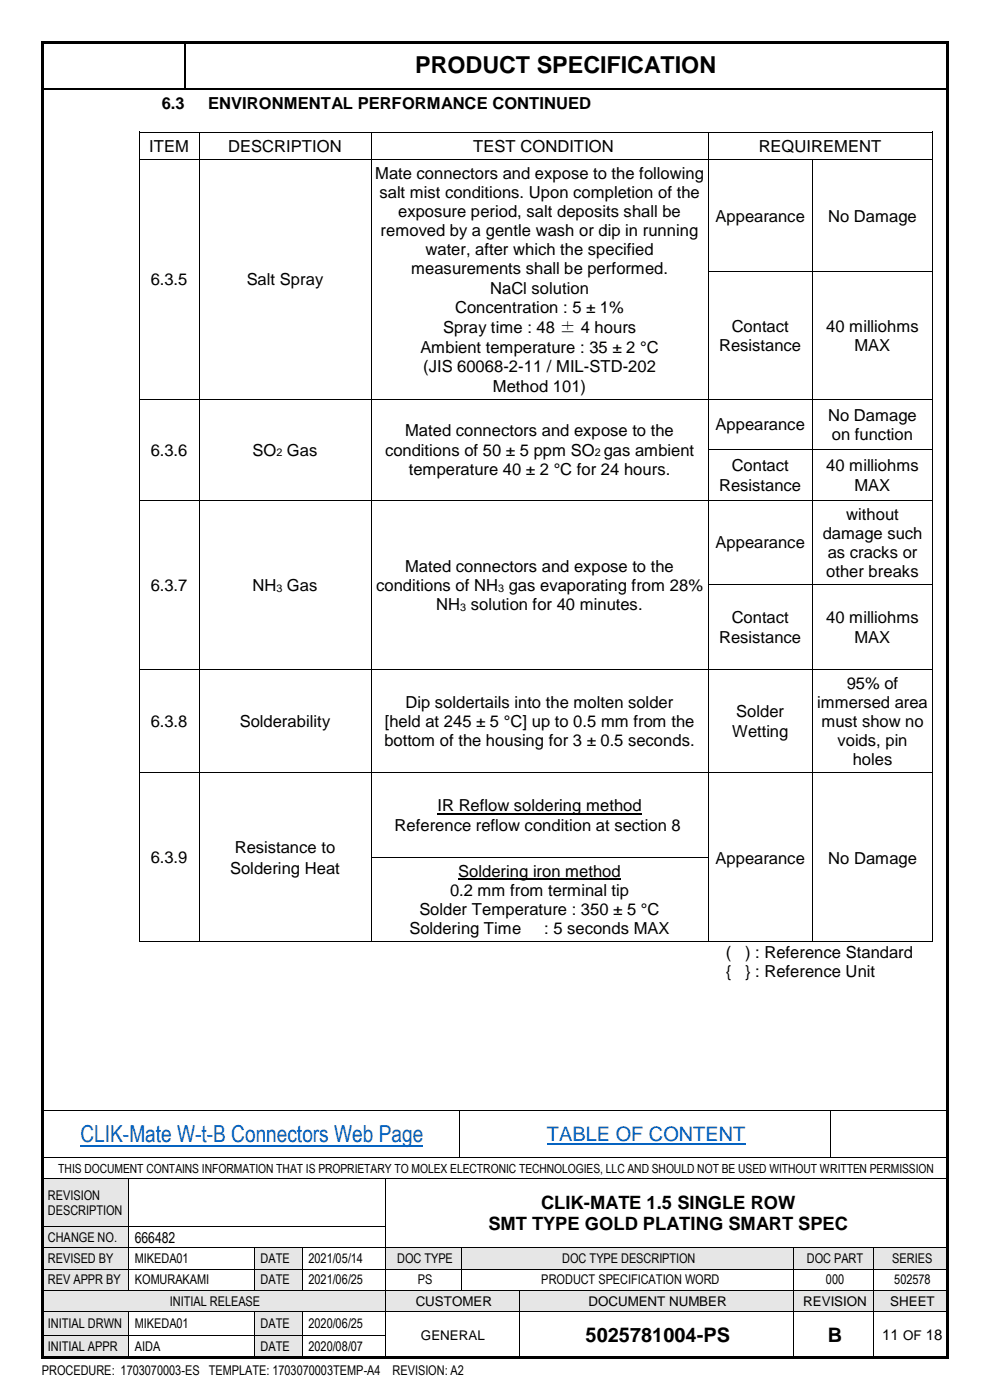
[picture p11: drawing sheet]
<svg xmlns="http://www.w3.org/2000/svg" width="210mm" height="297mm" viewBox="0 0 210 297" stroke-linecap="round" stroke-linejoin="round" font-family="sans-serif">
<defs><g id="words">
<text font-size="5" x="88.1" y="15.5">PRODUCT SPECIFICATION</text>
<text font-size="5" fill="#0563c1" x="17.1" y="242.4">CLIK-Mate W-t-B Connectors Web Page</text>
<text font-size="4.2" fill="#0563c1" x="116" y="242.1">TABLE OF CONTENT</text>
<g font-size="4.2">
<text x="124.2" y="284.7">5025781004-PS</text>
<text x="175.6" y="284.7">B</text>
</g>
<g font-size="3.9">
<text x="114.8" y="256.5">CLIK-MATE 1.5 SINGLE ROW</text>
<text x="103.6" y="261">SMT TYPE GOLD PLATING SMART SPEC</text>
</g>
<g font-size="3.5">
<text x="34.3" y="23.1">6.3</text>
<text x="44.2" y="23.1">ENVIRONMENTAL PERFORMANCE CONTINUED</text>
<text x="31.7" y="32.2">ITEM</text>
<text x="48.4" y="32.2">DESCRIPTION</text>
<text x="100.4" y="32.2">TEST CONDITION</text>
<text x="160.9" y="32.2">REQUIREMENT</text>
<text x="79.6" y="37.9">Mate connectors and expose to the following</text>
<text x="80.5" y="42">salt mist conditions. Upon completion of the</text>
<text x="84.5" y="46">exposure period, salt deposits shall be</text>
<text x="151.8" y="47">Appearance</text>
<text x="175.7" y="47">No Damage</text>
<text x="80.7" y="50.1">removed by a gentle wash or dip in running</text>
<text x="87.2" y="58.2">measurements shall be performed.</text>
<text x="90.3" y="54.2">water, after which the specified</text>
<text x="32" y="60.5">6.3.5</text>
<text x="52.3" y="60.5">Salt Spray</text>
<text x="104" y="62.3">NaCl solution</text>
<text x="94" y="70.6">Spray time : 48 ± 4 hours</text>
<text x="96.5" y="66.3">Concentration : 5 ± 1%</text>
<text x="155.2" y="70.4">Contact</text>
<text x="175.3" y="70.4">40 milliohms</text>
<text x="89.2" y="74.9">Ambient temperature : 35 ± 2 °C</text>
<text x="152.6" y="74.5">Resistance</text>
<text x="181.3" y="74.5">MAX</text>
<text x="89.8" y="79">(JIS 60068-2-11 / MIL-STD-202</text>
<text x="104.6" y="83.1">Method 101)</text>
<text x="175.7" y="89.3">No Damage</text>
<text x="86" y="92.6">Mated connectors and expose to the</text>
<text x="151.8" y="91.3">Appearance</text>
<text x="176.5" y="93.4">on function</text>
<text x="32" y="96.7">6.3.6</text>
<text x="53.6" y="96.7">SO Gas</text>
<text x="81.7" y="96.7">conditions of 50 ± 5 ppm SO gas ambient</text>
<text x="86.7" y="100.7">temperature 40 ± 2 °C for 24 hours.</text>
<text x="155.2" y="100">Contact</text>
<text x="175.3" y="100">40 milliohms</text>
<text x="152.6" y="104.1">Resistance</text>
<text x="181.3" y="104.1">MAX</text>
<text x="179.5" y="110.3">without</text>
<text x="151.8" y="116.3">Appearance</text>
<text x="174.5" y="114.3">damage such</text>
<text x="175.6" y="118.4">as cracks or</text>
<text x="32" y="125.3">6.3.7</text>
<text x="53.6" y="125.3">NH Gas</text>
<text x="79.8" y="125.3">conditions of NH gas evaporating from 28%</text>
<text x="86" y="121.3">Mated connectors and expose to the</text>
<text x="175.3" y="122.4">other breaks</text>
<text x="92.6" y="129.4">NH solution for 40 minutes.</text>
<text x="152.6" y="136.3">Resistance</text>
<text x="155.2" y="132.3">Contact</text>
<text x="175.3" y="132.3">40 milliohms</text>
<text x="181.3" y="136.3">MAX</text>
<text x="179.6" y="146.1">95% of</text>
<text x="32" y="154.2">6.3.8</text>
<text x="50.8" y="154.3">Solderability</text>
<text x="81.6" y="154.2">[held at 245 ± 5 °C] up to 0.5 mm from the</text>
<text x="86" y="150.2">Dip soldertails into the molten solder</text>
<text x="156.2" y="152.2">Solder</text>
<text x="173.3" y="150.2">immersed area</text>
<text x="174.2" y="154.2">must show no</text>
<text x="81.6" y="158.3">bottom of the housing for 3 ± 0.5 seconds.</text>
<text x="155.3" y="156.3">Wetting</text>
<text x="177.7" y="158.3">voids, pin</text>
<text x="180.9" y="162.3">holes</text>
<text x="92.8" y="172.2">IR Reflow soldering method</text>
<text x="83.7" y="176.2">Reference reflow condition at section 8</text>
<text x="32" y="183.2">6.3.9</text>
<text x="48.8" y="185.3">Soldering Heat</text>
<text x="49.8" y="181">Resistance to</text>
<text x="151.8" y="183.2">Appearance</text>
<text x="175.7" y="183.2">No Damage</text>
<text x="95.5" y="190.1">0.2 mm from terminal tip</text>
<text x="97.2" y="186">Soldering iron method</text>
<text x="89" y="194.1">Solder Temperature : 350 ± 5 °C</text>
<text x="86.8" y="198.2">Soldering Time</text>
<text x="115.4" y="198.2">: 5 seconds MAX</text>
<text x="153.9" y="203.2">(</text>
<text x="158.1" y="203.2">) : Reference Standard</text>
<text x="153.9" y="207.2">{</text>
<text x="158.1" y="207.2">} : Reference Unit</text>
</g>
<g font-size="3.2">
<text x="28.6" y="263.6">666482</text>
<text x="187.1" y="284.3">11 OF 18</text>
</g>
<g font-size="2.8">
<text x="10.2" y="254.5">REVISION</text>
<text x="10.2" y="257.8">DESCRIPTION</text>
<text x="10.2" y="263.5">CHANGE NO.</text>
<text x="10.2" y="268">REVISED BY</text>
<text x="28.6" y="268">MIKEDA01</text>
<text x="55.3" y="268">DATE</text>
<text x="65.4" y="268">2021/05/14</text>
<text x="84.3" y="268">DOC TYPE</text>
<text x="119.3" y="268">DOC TYPE DESCRIPTION</text>
<text x="171.1" y="268">DOC PART</text>
<text x="189.3" y="268">SERIES</text>
<text x="10.2" y="272.5">REV APPR BY</text>
<text x="28.6" y="272.5">KOMURAKAMI</text>
<text x="55.3" y="272.5">DATE</text>
<text x="65.4" y="272.5">2021/06/25</text>
<text x="88.6" y="272.5">PS</text>
<text x="114.8" y="272.5">PRODUCT SPECIFICATION WORD</text>
<text x="175.2" y="272.5">000</text>
<text x="189.7" y="272.5">502578</text>
<text x="10.2" y="281.8">INITIAL DRWN</text>
<text x="28.6" y="281.8">MIKEDA01</text>
<text x="36" y="277">INITIAL RELEASE</text>
<text x="55.3" y="281.8">DATE</text>
<text x="65.4" y="281.8">2020/06/25</text>
<text x="88.2" y="277">CUSTOMER</text>
<text x="124.9" y="277">DOCUMENT NUMBER</text>
<text x="170.4" y="277">REVISION</text>
<text x="188.8" y="277">SHEET</text>
<text x="10.2" y="286.7">INITIAL APPR</text>
<text x="28.6" y="286.7">AIDA</text>
<text x="55.3" y="286.7">DATE</text>
<text x="65.4" y="286.7">2020/08/07</text>
<text x="89.3" y="284.2">GENERAL</text>
<text x="8.9" y="291.8">PROCEDURE: 1703070003-ES TEMPLATE: 1703070003TEMP-A4</text>
<text x="83.3" y="291.8">REVISION: A2</text>
</g>
<text font-size="2.7" x="12.4" y="248.8">THIS DOCUMENT CONTAINS INFORMATION THAT IS PROPRIETARY TO MOLEX ELECTRONIC TECHNOLOGIES, LLC AND SHOULD NOT BE USED WITHOUT WRITTEN PERMISSION</text>
<g font-size="2.3">
<text x="58.6" y="96.8">2</text>
<text x="126.2" y="96.8">2</text>
<text x="58.6" y="125.5">3</text>
<text x="105.7" y="125.5">3</text>
<text x="97.6" y="129.6">3</text>
</g>
</g></defs>
<g fill="#000">
<path d="M39 8.9h.3v.2h-.3z" fill-rule="evenodd"/>
<path d="M39 18.7h.3v.3h-.3z" fill-rule="evenodd"/>
<path d="M97.4 235.5h.2v.2h-.2z" fill-rule="evenodd"/>
<path d="M176 235.5h.2v.2h-.2z" fill-rule="evenodd"/>
<path d="M97.4 245.5h.2v.2h-.2z" fill-rule="evenodd"/>
<path d="M176 245.5h.2v.2h-.2z" fill-rule="evenodd"/>
</g>
<path d="M8.8 18.8h30.2M39.2 9.1v9.6M39.3 18.8h161.6" fill="none" stroke="#000" stroke-width=".34"/>
<path d="M17.1 243h72.7" fill="none" stroke="#0563c1" stroke-width=".38"/>
<path d="M116 242.7h42.1" fill="none" stroke="#0563c1" stroke-width=".3"/>
<path d="M8.9 235.6h88.5M97.5 235.7v9.8M97.6 235.6h78.4M176.1 235.7v9.8M176.2 235.6h24.9M8.9 245.6h88.5M97.6 245.6h78.4M176.2 245.6h24.9" fill="none" stroke="#000" stroke-width=".21"/>
<g fill="#e6e6e6">
<path d="M8.9 250.2h18.3v10h-18.3z" fill-rule="evenodd"/>
<path d="M10.2 252h16.4v3.2h-16.4z" fill-rule="evenodd"/>
<path d="M10.2 255.2h16.4v3.2h-16.4z" fill-rule="evenodd"/>
</g>
<path d="M8.9 250.1h18.3M27.3 250.2v10M27.4 250.1h54.4M81.8 250.2v10M81.9 250.1h119.2" fill="none" stroke="#000" stroke-width=".21"/>
<g fill="#000">
<path d="M27.2 250h.2v.2h-.2z" fill-rule="evenodd"/>
<path d="M81.8 250h.1v.2h-.1z" fill-rule="evenodd"/>
</g>
<g fill="#e6e6e6">
<path d="M8.9 260.3h18.3v4.4h-18.3z" fill-rule="evenodd"/>
<path d="M10.2 260.9h16.4v3.3h-16.4z" fill-rule="evenodd"/>
</g>
<path d="M8.9 260.3h18.3M27.3 260.3v4.4M27.4 260.3h54.4M81.8 260.3v4.4" fill="none" stroke="#000" stroke-width=".21"/>
<g fill="#000">
<path d="M27.2 260.2h.2v.1h-.2z" fill-rule="evenodd"/>
<path d="M81.8 260.2h.1v.1h-.1z" fill-rule="evenodd"/>
</g>
<g fill="#e6e6e6">
<path d="M8.9 264.9h18.3v4.3h-18.3z" fill-rule="evenodd"/>
<path d="M10.2 265.4h16.4v3.2h-16.4z" fill-rule="evenodd"/>
</g>
<g fill="#fff">
<path d="M27.4 264.9h26.5v4.3h-26.5z" fill-rule="evenodd"/>
<path d="M28.6 265.4h24.7v3.2h-24.7z" fill-rule="evenodd"/>
</g>
<g fill="#e6e6e6">
<path d="M54.1 264.9h10v4.3h-10z" fill-rule="evenodd"/>
<path d="M55.3 265.4h8.1v3.2h-8.1z" fill-rule="evenodd"/>
<path d="M82 264.9h15.9v4.3h-15.9z" fill-rule="evenodd"/>
<path d="M83.2 265.4h14v3.2h-14z" fill-rule="evenodd"/>
<path d="M98.1 264.9h70.2v4.3h-70.2z" fill-rule="evenodd"/>
<path d="M99.2 265.4h68.4v3.2h-68.4z" fill-rule="evenodd"/>
<path d="M168.4 264.9h16.9v4.3h-16.9z" fill-rule="evenodd"/>
<path d="M169.6 265.4h15.1v3.2h-15.1z" fill-rule="evenodd"/>
<path d="M185.5 264.9h15.6v4.3h-15.6z" fill-rule="evenodd"/>
<path d="M186.7 265.4h13.7v3.2h-13.7z" fill-rule="evenodd"/>
</g>
<g fill="none" stroke="#000" stroke-width=".21">
<path d="M8.9 264.7h18.3M27.3 264.8v4.4M27.4 264.7h26.5M54 264.8v4.4M54.1 264.7h10M64.1 264.8v4.4M64.2 264.7h17.6M81.8 264.8v4.4M81.9 264.7h15.9M97.9 264.8v4.4M98 264.7h70.3M168.4 264.8v4.4"/>
<path d="M168.4 264.7h16.9M185.4 264.8v4.4M185.5 264.7h15.6"/>
</g>
<g fill="#000">
<path d="M27.2 264.7h.2v.1h-.2z" fill-rule="evenodd"/>
<path d="M53.9 264.7h.2v.1h-.2z" fill-rule="evenodd"/>
<path d="M64.1 264.7h.1v.1h-.1z" fill-rule="evenodd"/>
<path d="M81.8 264.7h.1v.1h-.1z" fill-rule="evenodd"/>
<path d="M97.8 264.7h.2v.1h-.2z" fill-rule="evenodd"/>
<path d="M168.3 264.7h.1v.1h-.1z" fill-rule="evenodd"/>
<path d="M185.3 264.7h.2v.1h-.2z" fill-rule="evenodd"/>
</g>
<g fill="#e6e6e6">
<path d="M8.9 269.4h18.3v4.3h-18.3z" fill-rule="evenodd"/>
<path d="M10.2 269.9h16.4v3.2h-16.4z" fill-rule="evenodd"/>
</g>
<g fill="#fff">
<path d="M27.4 269.4h26.5v4.3h-26.5z" fill-rule="evenodd"/>
<path d="M28.6 269.9h24.7v3.2h-24.7z" fill-rule="evenodd"/>
</g>
<g fill="#e6e6e6">
<path d="M54.1 269.4h10v4.3h-10z" fill-rule="evenodd"/>
<path d="M55.3 269.9h8.1v3.2h-8.1z" fill-rule="evenodd"/>
</g>
<g fill="#fff">
<path d="M64.3 269.4h17.5v4.3h-17.5z" fill-rule="evenodd"/>
<path d="M65.4 269.9h15.7v3.2h-15.7z" fill-rule="evenodd"/>
</g>
<g fill="none" stroke="#000" stroke-width=".21">
<path d="M8.9 269.3h18.3M27.3 269.4v4.3M27.4 269.3h26.5M54 269.4v4.3M54.1 269.3h10M64.1 269.4v4.3M64.2 269.3h17.6M81.8 269.4v4.3M81.9 269.3h15.9M97.9 269.4v4.3M98 269.3h70.3M168.4 269.4v4.3"/>
<path d="M168.4 269.3h16.9M185.4 269.4v4.3M185.5 269.3h15.6"/>
</g>
<g fill="#000">
<path d="M27.2 269.2h.2v.2h-.2z" fill-rule="evenodd"/>
<path d="M53.9 269.2h.2v.2h-.2z" fill-rule="evenodd"/>
<path d="M64.1 269.2h.1v.2h-.1z" fill-rule="evenodd"/>
<path d="M81.8 269.2h.1v.2h-.1z" fill-rule="evenodd"/>
<path d="M97.8 269.2h.2v.2h-.2z" fill-rule="evenodd"/>
<path d="M168.3 269.2h.1v.2h-.1z" fill-rule="evenodd"/>
<path d="M185.3 269.2h.2v.2h-.2z" fill-rule="evenodd"/>
</g>
<g fill="#e6e6e6">
<path d="M8.9 273.8h72.9v4.4h-72.9z" fill-rule="evenodd"/>
<path d="M10.2 274.4h70.9v3.2h-70.9z" fill-rule="evenodd"/>
<path d="M82 273.8h28.1v4.4h-28.1z" fill-rule="evenodd"/>
<path d="M83.2 274.4h26.2v3.3h-26.2z" fill-rule="evenodd"/>
<path d="M110.3 273.8h58v4.4h-58z" fill-rule="evenodd"/>
<path d="M111.5 274.4h56.1v3.3h-56.1z" fill-rule="evenodd"/>
<path d="M168.4 273.8h16.9v4.4h-16.9z" fill-rule="evenodd"/>
<path d="M169.6 274.4h15.1v3.3h-15.1z" fill-rule="evenodd"/>
<path d="M185.5 273.8h15.6v4.4h-15.6z" fill-rule="evenodd"/>
<path d="M186.7 274.4h13.7v3.3h-13.7z" fill-rule="evenodd"/>
</g>
<g fill="none" stroke="#000" stroke-width=".21">
<path d="M8.9 273.8h18.3M27.4 273.8h26.5M54.1 273.8h10M64.2 273.8h17.6M81.8 273.8v4.4M81.9 273.8h15.9M98 273.8h12.1M110.2 273.8v4.4M110.3 273.8h58M168.4 273.8v4.4M168.4 273.8h16.9M185.4 273.8v4.4"/>
<path d="M185.5 273.8h15.6"/>
</g>
<g fill="#000">
<path d="M27.2 273.7h.2v.1h-.2z" fill-rule="evenodd"/>
<path d="M53.9 273.7h.2v.1h-.2z" fill-rule="evenodd"/>
<path d="M64.1 273.7h.1v.1h-.1z" fill-rule="evenodd"/>
<path d="M81.8 273.7h.1v.1h-.1z" fill-rule="evenodd"/>
<path d="M97.8 273.7h.2v.1h-.2z" fill-rule="evenodd"/>
<path d="M110.1 273.7h.2v.1h-.2z" fill-rule="evenodd"/>
<path d="M168.3 273.7h.1v.1h-.1z" fill-rule="evenodd"/>
<path d="M185.3 273.7h.2v.1h-.2z" fill-rule="evenodd"/>
</g>
<g fill="#e6e6e6">
<path d="M8.9 278.3h18.3v5h-18.3z" fill-rule="evenodd"/>
<path d="M10.2 279.2h16.4v3.2h-16.4z" fill-rule="evenodd"/>
<path d="M54.1 278.3h10v5h-10z" fill-rule="evenodd"/>
<path d="M55.3 279.2h8.1v3.2h-8.1z" fill-rule="evenodd"/>
</g>
<g fill="#fff">
<path d="M110.3 278.3h58v9.7h-58z" fill-rule="evenodd"/>
<path d="M111.5 280.7h56.1v4.9h-56.1z" fill-rule="evenodd"/>
<path d="M168.4 278.3h16.9v9.7h-16.9z" fill-rule="evenodd"/>
<path d="M169.6 280.7h15.1v4.9h-15.1z" fill-rule="evenodd"/>
<path d="M185.5 278.3h15.6v9.7h-15.6z" fill-rule="evenodd"/>
<path d="M186.7 281.3h13.7v3.7h-13.7z" fill-rule="evenodd"/>
</g>
<g fill="none" stroke="#000" stroke-width=".21">
<path d="M8.9 278.2h18.3M27.3 278.3v5M27.4 278.2h26.5M54 278.3v5M54.1 278.2h10M64.1 278.3v5M64.2 278.2h17.6M81.8 278.3v5M81.9 278.2h28.2M110.2 278.3v5M110.3 278.2h58M168.4 278.3v5"/>
<path d="M168.4 278.2h16.9M185.4 278.3v5M185.5 278.2h15.6"/>
</g>
<g fill="#000">
<path d="M27.2 278.2h.2v.1h-.2z" fill-rule="evenodd"/>
<path d="M53.9 278.2h.2v.1h-.2z" fill-rule="evenodd"/>
<path d="M64.1 278.2h.1v.1h-.1z" fill-rule="evenodd"/>
<path d="M81.8 278.2h.1v.1h-.1z" fill-rule="evenodd"/>
<path d="M110.1 278.2h.2v.1h-.2z" fill-rule="evenodd"/>
<path d="M168.3 278.2h.1v.1h-.1z" fill-rule="evenodd"/>
<path d="M185.3 278.2h.2v.1h-.2z" fill-rule="evenodd"/>
</g>
<g fill="#e6e6e6">
<path d="M8.9 283.4h18.3v4.6h-18.3z" fill-rule="evenodd"/>
<path d="M10.2 284.1h16.4v3.3h-16.4z" fill-rule="evenodd"/>
<path d="M54.1 283.4h10v4.6h-10z" fill-rule="evenodd"/>
<path d="M55.3 284.1h8.1v3.3h-8.1z" fill-rule="evenodd"/>
</g>
<g fill="none" stroke="#000" stroke-width=".21">
<path d="M29.6 28.9v4.8M29.6 34.6v23M29.6 28h12.6M29.6 33.8h12.6M42.3 28.9v4.8M42.3 34.6v23M42.3 28h36.4M42.3 33.8h36.4M78.8 28.9v4.8M78.8 34.6v23M78.8 28h71.3M78.8 33.8h71.3"/>
<path d="M150.2 28.9v4.8M150.2 34.6v23M150.3 28h47.5M150.3 33.8h22.1M172.5 34.6v23M172.5 33.8h25.3M197.9 28.9v4.8M197.9 34.6v23M29.6 58.5v26.1M42.3 58.5v26.1M78.8 58.5v26.1M150.2 58.5v26.1"/>
<path d="M150.3 57.7h22.1M172.5 58.5v26.1M172.5 57.7h25.3M197.9 58.5v26.1M29.6 85.5v9.8M29.6 96.2v9.9M29.6 84.7h12.6M42.3 85.5v9.8M42.3 96.2v9.9M42.3 84.7h36.4M78.8 85.5v9.8M78.8 96.2v9.9"/>
<path d="M78.8 84.7h71.3M150.2 85.5v9.8M150.2 96.2v9.9M150.3 84.7h22.1M150.3 95.4h22.1M172.5 85.5v9.8M172.5 96.2v9.9M172.5 84.7h25.3M172.5 95.4h25.3M197.9 85.5v9.8M197.9 96.2v9.9M29.6 107v17"/>
<path d="M29.6 106.1h12.6M42.3 107v17M42.3 106.1h36.4M78.8 107v17M78.8 106.1h71.3M150.2 107v17M150.3 106.1h22.1M172.5 107v17M172.5 106.1h25.3M197.9 107v17M29.6 124.9v17M42.3 124.9v17"/>
<path d="M78.8 124.9v17M150.2 124.9v17M150.3 124.1h22.1M172.5 124.9v17M172.5 124.1h25.3M197.9 124.9v17M29.6 142.8v21.1M29.6 142h12.6M42.3 142.8v21.1M42.3 142h36.4M78.8 142.8v21.1M78.8 142h71.3"/>
<path d="M150.2 142.8v21.1M150.3 142h22.1M172.5 142.8v21.1M172.5 142h25.3M197.9 142.8v21.1M29.6 164.8v17M29.6 163.9h12.6M42.3 164.8v17M42.3 163.9h36.4M78.8 164.8v17M78.8 163.9h71.3M150.2 164.8v17"/>
<path d="M150.3 163.9h22.1M172.5 164.8v17M172.5 163.9h25.3M197.9 164.8v17M29.6 182.7v17M29.6 199.8h12.6M42.3 182.7v17M42.3 199.8h36.4M78.8 182.7v17M78.8 181.9h71.3M78.8 199.8h71.3M150.2 182.7v17"/>
<path d="M150.3 199.8h22.1M172.5 182.7v17M172.5 199.8h25.3M197.9 182.7v17M8.9 283.3h18.3M27.3 283.4v4.6M27.4 283.3h26.5M54 283.4v4.6M54.1 283.3h10M64.1 283.4v4.6M64.2 283.3h17.6M81.8 283.4v4.6"/>
<path d="M110.2 283.4v4.6M168.4 283.4v4.6M185.4 283.4v4.6"/>
</g>
<g fill="#000">
<path d="M8.8 8.8h.5v.5h-.5z" fill-rule="evenodd"/>
<path d="M8.8 8.8h.5v.5h-.5z" fill-rule="evenodd"/>
<path d="M9.3 8.8h191.4v.5h-191.4z" fill-rule="evenodd"/>
<path d="M200.7 8.8h.6v.5h-.6z" fill-rule="evenodd"/>
<path d="M200.7 8.8h.6v.5h-.6z" fill-rule="evenodd"/>
<path d="M29.5 27.9h.1v1h-.1z" fill-rule="evenodd"/>
<path d="M29.5 27.9h.1v.2h-.1z" fill-rule="evenodd"/>
<path d="M29.5 33.7h.1v.9h-.1z" fill-rule="evenodd"/>
<path d="M42.2 28.1h.1v.8h-.1z" fill-rule="evenodd"/>
<path d="M42.2 27.9h.1v.2h-.1z" fill-rule="evenodd"/>
<path d="M42.2 33.7h.1v.9h-.1z" fill-rule="evenodd"/>
<path d="M78.7 28.1h.1v.8h-.1z" fill-rule="evenodd"/>
<path d="M78.7 27.9h.1v.2h-.1z" fill-rule="evenodd"/>
<path d="M78.7 33.7h.1v.9h-.1z" fill-rule="evenodd"/>
<path d="M150.1 28.1h.2v.8h-.2z" fill-rule="evenodd"/>
<path d="M150.1 27.9h.2v.2h-.2z" fill-rule="evenodd"/>
<path d="M150.1 33.7h.2v.9h-.2z" fill-rule="evenodd"/>
<path d="M172.4 33.9h.1v.7h-.1z" fill-rule="evenodd"/>
<path d="M172.4 33.7h.1v.2h-.1z" fill-rule="evenodd"/>
<path d="M197.8 27.9h.1v1h-.1z" fill-rule="evenodd"/>
<path d="M197.8 27.9h.1v.2h-.1z" fill-rule="evenodd"/>
<path d="M197.8 33.7h.1v.9h-.1z" fill-rule="evenodd"/>
<path d="M29.5 57.6h.1v.9h-.1z" fill-rule="evenodd"/>
<path d="M42.2 57.6h.1v.9h-.1z" fill-rule="evenodd"/>
<path d="M78.7 57.6h.1v.9h-.1z" fill-rule="evenodd"/>
<path d="M150.1 57.6h.2v.9h-.2z" fill-rule="evenodd"/>
<path d="M172.4 57.6h.1v.9h-.1z" fill-rule="evenodd"/>
<path d="M197.8 57.6h.1v.9h-.1z" fill-rule="evenodd"/>
<path d="M29.5 84.6h.1v.9h-.1z" fill-rule="evenodd"/>
<path d="M29.5 95.3h.1v.9h-.1z" fill-rule="evenodd"/>
<path d="M42.2 84.6h.1v.9h-.1z" fill-rule="evenodd"/>
<path d="M42.2 95.3h.1v.9h-.1z" fill-rule="evenodd"/>
<path d="M78.7 84.6h.1v.9h-.1z" fill-rule="evenodd"/>
<path d="M78.7 95.3h.1v.9h-.1z" fill-rule="evenodd"/>
<path d="M150.1 84.6h.2v.9h-.2z" fill-rule="evenodd"/>
<path d="M150.1 95.3h.2v.9h-.2z" fill-rule="evenodd"/>
<path d="M172.4 84.6h.1v.9h-.1z" fill-rule="evenodd"/>
<path d="M172.4 95.3h.1v.9h-.1z" fill-rule="evenodd"/>
<path d="M197.8 84.6h.1v.9h-.1z" fill-rule="evenodd"/>
<path d="M197.8 95.3h.1v.9h-.1z" fill-rule="evenodd"/>
<path d="M29.5 106.1h.1v.9h-.1z" fill-rule="evenodd"/>
<path d="M42.2 106.1h.1v.9h-.1z" fill-rule="evenodd"/>
<path d="M78.7 106.1h.1v.9h-.1z" fill-rule="evenodd"/>
<path d="M150.1 106.1h.2v.9h-.2z" fill-rule="evenodd"/>
<path d="M172.4 106.1h.1v.9h-.1z" fill-rule="evenodd"/>
<path d="M197.8 106.1h.1v.9h-.1z" fill-rule="evenodd"/>
<path d="M29.5 124h.1v.9h-.1z" fill-rule="evenodd"/>
<path d="M42.2 124h.1v.9h-.1z" fill-rule="evenodd"/>
<path d="M78.7 124h.1v.9h-.1z" fill-rule="evenodd"/>
<path d="M150.1 124h.2v.9h-.2z" fill-rule="evenodd"/>
<path d="M172.4 124h.1v.9h-.1z" fill-rule="evenodd"/>
<path d="M197.8 124h.1v.9h-.1z" fill-rule="evenodd"/>
<path d="M29.5 141.9h.1v.9h-.1z" fill-rule="evenodd"/>
<path d="M42.2 141.9h.1v.9h-.1z" fill-rule="evenodd"/>
<path d="M78.7 141.9h.1v.9h-.1z" fill-rule="evenodd"/>
<path d="M150.1 141.9h.2v.9h-.2z" fill-rule="evenodd"/>
<path d="M172.4 141.9h.1v.9h-.1z" fill-rule="evenodd"/>
<path d="M197.8 141.9h.1v.9h-.1z" fill-rule="evenodd"/>
<path d="M29.5 163.9h.1v.9h-.1z" fill-rule="evenodd"/>
<path d="M42.2 163.9h.1v.9h-.1z" fill-rule="evenodd"/>
<path d="M78.7 163.9h.1v.9h-.1z" fill-rule="evenodd"/>
<path d="M150.1 163.9h.2v.9h-.2z" fill-rule="evenodd"/>
<path d="M172.4 163.9h.1v.9h-.1z" fill-rule="evenodd"/>
<path d="M197.8 163.9h.1v.9h-.1z" fill-rule="evenodd"/>
<path d="M29.5 181.8h.1v.9h-.1z" fill-rule="evenodd"/>
<path d="M29.5 199.7h.1v.2h-.1z" fill-rule="evenodd"/>
<path d="M29.5 199.7h.1v.2h-.1z" fill-rule="evenodd"/>
<path d="M42.2 181.8h.1v.9h-.1z" fill-rule="evenodd"/>
<path d="M42.2 199.7h.1v.2h-.1z" fill-rule="evenodd"/>
<path d="M78.7 181.8h.1v.9h-.1z" fill-rule="evenodd"/>
<path d="M78.7 199.7h.1v.2h-.1z" fill-rule="evenodd"/>
<path d="M150.1 181.8h.2v.9h-.2z" fill-rule="evenodd"/>
<path d="M150.1 199.7h.2v.2h-.2z" fill-rule="evenodd"/>
<path d="M172.4 181.8h.1v.9h-.1z" fill-rule="evenodd"/>
<path d="M172.4 199.7h.1v.2h-.1z" fill-rule="evenodd"/>
<path d="M197.8 181.8h.1v.9h-.1z" fill-rule="evenodd"/>
<path d="M197.8 199.7h.1v.2h-.1z" fill-rule="evenodd"/>
<path d="M197.8 199.7h.1v.2h-.1z" fill-rule="evenodd"/>
<path d="M8.8 9.3h.5v278.4h-.5z" fill-rule="evenodd"/>
<path d="M8.8 287.7h.5v.5h-.5z" fill-rule="evenodd"/>
<path d="M8.8 287.7h.5v.5h-.5z" fill-rule="evenodd"/>
<path d="M9.3 287.7h191.4v.5h-191.4z" fill-rule="evenodd"/>
<path d="M27.2 283.3h.2v.1h-.2z" fill-rule="evenodd"/>
<path d="M53.9 283.3h.2v.1h-.2z" fill-rule="evenodd"/>
<path d="M64.1 283.3h.1v.1h-.1z" fill-rule="evenodd"/>
<path d="M81.8 283.3h.1v.1h-.1z" fill-rule="evenodd"/>
<path d="M110.1 283.3h.2v.1h-.2z" fill-rule="evenodd"/>
<path d="M168.3 283.3h.1v.1h-.1z" fill-rule="evenodd"/>
<path d="M185.3 283.3h.2v.1h-.2z" fill-rule="evenodd"/>
<path d="M200.7 9.3h.6v278.4h-.6z" fill-rule="evenodd"/>
<path d="M200.7 287.7h.6v.5h-.6z" fill-rule="evenodd"/>
<path d="M200.7 287.7h.6v.5h-.6z" fill-rule="evenodd"/>
</g>
<path d="M92.8 172.7h43.3M97.2 186.5h34.5" fill="none" stroke="#000" stroke-width=".25"/>
<use href="#words"/>
</svg>
